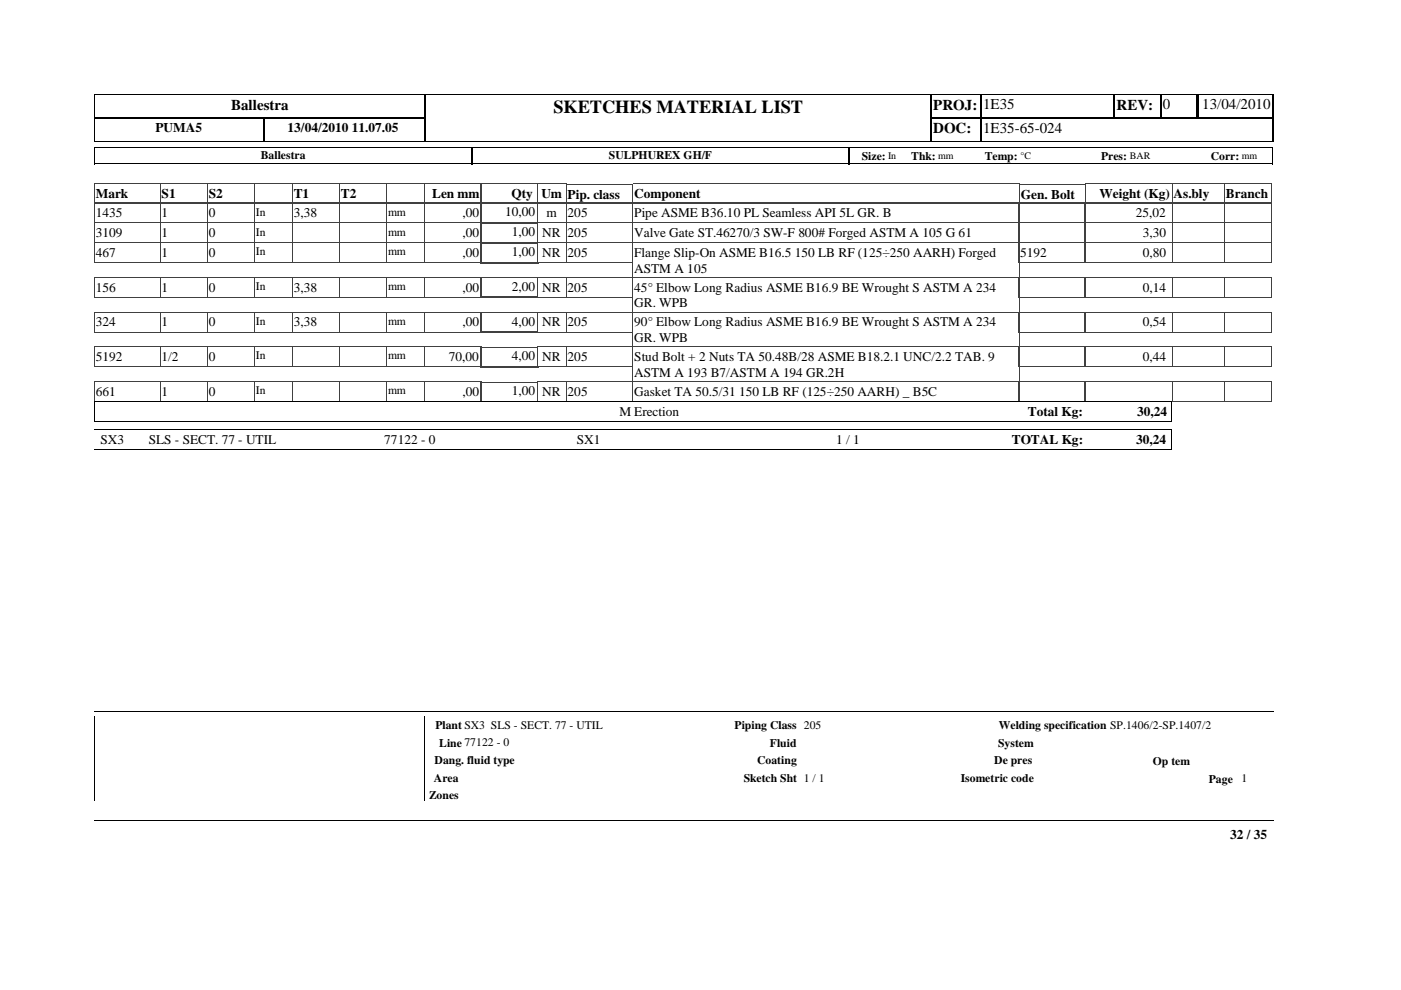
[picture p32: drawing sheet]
<svg xmlns="http://www.w3.org/2000/svg" width="297mm" height="210mm" viewBox="0 0 297 210" stroke-linecap="round" stroke-linejoin="round" font-family="sans-serif">
<defs><g id="words">
<text font-size="3.9" x="117.3" y="23.9">SKETCHES MATERIAL LIST</text>
<g font-size="3.2">
<text x="49" y="23.2">Ballestra</text>
<text x="197.9" y="23.2">PROJ:</text>
<text x="208.4" y="23.2">1E35</text>
<text x="236.7" y="23.2">REV:</text>
<text x="246.5" y="23.2">0</text>
<text x="254.9" y="23.2">13/04/2010</text>
<text x="197.9" y="28.3">DOC:</text>
<text x="208.4" y="28.2">1E35-65-024</text>
</g>
<g font-size="2.8">
<text x="33" y="27.9">PUMA5</text>
<text x="61" y="27.9">13/04/2010 11.07.05</text>
<text x="20.3" y="42.1">Mark</text>
<text x="20.3" y="46">1435</text>
<text x="34.3" y="46">1</text>
<text x="34.3" y="42.1">S1</text>
<text x="44.3" y="42.1">S2</text>
<text x="44.3" y="46">0</text>
<text x="62.3" y="42.1">T1</text>
<text x="62.3" y="46">3,38</text>
<text x="72.3" y="42.1">T2</text>
<text x="91.6" y="42.1">Len mm</text>
<text x="98.1" y="46">,00</text>
<text x="107.1" y="45.8">10,00</text>
<text x="108.5" y="42.1">Qty</text>
<text x="114.8" y="42.1">Um</text>
<text x="115.8" y="46">m</text>
<text x="120.4" y="42.1">Pip. class</text>
<text x="120.4" y="46">205</text>
<text x="134.5" y="42.1">Component</text>
<text x="134.5" y="46">Pipe ASME B36.10 PL Seamless API 5L GR. B</text>
<text x="216.5" y="42.1">Gen. Bolt</text>
<text x="233.1" y="42.1">Weight (Kg)</text>
<text x="240.8" y="46">25,02</text>
<text x="248.8" y="42.1">As.bly</text>
<text x="259.9" y="42.1">Branch</text>
<text x="20.3" y="50.3">3109</text>
<text x="34.3" y="50.3">1</text>
<text x="44.3" y="50.3">0</text>
<text x="98.1" y="50.3">,00</text>
<text x="108.5" y="50.1">1,00</text>
<text x="115" y="50.3">NR</text>
<text x="120.4" y="50.3">205</text>
<text x="134.5" y="50.3">Valve Gate ST.46270/3 SW-F 800# Forged ASTM A 105 G 61</text>
<text x="242.3" y="50.3">3,30</text>
<text x="20.3" y="54.5">467</text>
<text x="34.3" y="54.5">1</text>
<text x="44.3" y="54.5">0</text>
<text x="98.1" y="54.5">,00</text>
<text x="108.5" y="54.3">1,00</text>
<text x="115" y="54.5">NR</text>
<text x="120.4" y="54.5">205</text>
<text x="134.5" y="54.5">Flange Slip-On ASME B16.5 150 LB RF (125÷250 AARH) Forged</text>
<text x="134.5" y="57.8">ASTM A 105</text>
<text x="216.3" y="54.5">5192</text>
<text x="242.3" y="54.5">0,80</text>
<text x="20.3" y="61.8">156</text>
<text x="34.3" y="61.8">1</text>
<text x="44.3" y="61.8">0</text>
<text x="62.3" y="61.8">3,38</text>
<text x="98.1" y="61.8">,00</text>
<text x="108.5" y="61.7">2,00</text>
<text x="115" y="61.8">NR</text>
<text x="120.4" y="61.8">205</text>
<text x="134.5" y="61.8">45° Elbow Long Radius ASME B16.9 BE Wrought S ASTM A 234</text>
<text x="134.5" y="65.2">GR. WPB</text>
<text x="242.3" y="61.8">0,14</text>
<text x="20.3" y="69.2">324</text>
<text x="34.3" y="69.2">1</text>
<text x="44.3" y="69.2">0</text>
<text x="62.3" y="69.2">3,38</text>
<text x="98.1" y="69.2">,00</text>
<text x="108.5" y="69">4,00</text>
<text x="115" y="69.2">NR</text>
<text x="120.4" y="69.2">205</text>
<text x="134.5" y="69.2">90° Elbow Long Radius ASME B16.9 BE Wrought S ASTM A 234</text>
<text x="242.3" y="69.2">0,54</text>
<text x="20.3" y="76.6">5192</text>
<text x="34.3" y="76.6">1/2</text>
<text x="44.3" y="76.6">0</text>
<text x="95.2" y="76.6">70,00</text>
<text x="108.5" y="76.4">4,00</text>
<text x="115" y="76.6">NR</text>
<text x="120.4" y="76.6">205</text>
<text x="134.5" y="72.5">GR. WPB</text>
<text x="134.5" y="76.6">Stud Bolt + 2 Nuts TA 50.48B/28 ASME B18.2.1 UNC/2.2 TAB. 9</text>
<text x="242.3" y="76.6">0,44</text>
<text x="20.3" y="83.9">661</text>
<text x="34.3" y="83.9">1</text>
<text x="44.3" y="83.9">0</text>
<text x="98.1" y="83.9">,00</text>
<text x="108.5" y="83.7">1,00</text>
<text x="115" y="83.9">NR</text>
<text x="120.4" y="83.9">205</text>
<text x="134.5" y="79.9">ASTM A 193 B7/ASTM A 194 GR.2H</text>
<text x="134.5" y="83.9">Gasket TA 50.5/31 150 LB RF (125÷250 AARH) _ B5C</text>
<text x="131.3" y="88.2">M Erection</text>
<text x="217.9" y="88.2">Total Kg:</text>
<text x="241.1" y="88.2">30,24</text>
<text x="21.3" y="94.1">SX3</text>
<text x="31.6" y="94.1">SLS - SECT. 77 - UTIL</text>
<text x="81.5" y="94.1">77122 - 0</text>
<text x="122.3" y="94.1">SX1</text>
<text x="177.3" y="94.1">1 / 1</text>
<text x="214.5" y="94.2">TOTAL Kg:</text>
<text x="240.9" y="94.2">30,24</text>
<text x="260.8" y="177.9">32 / 35</text>
</g>
<g font-size="2.5">
<text x="55.3" y="33.7">Ballestra</text>
<text x="129.1" y="33.7">SULPHUREX GH/F</text>
<text x="182.7" y="33.8">Size:</text>
<text x="193.2" y="33.8">Thk:</text>
<text x="208.8" y="33.8">Temp:</text>
<text x="233.5" y="33.8">Pres:</text>
<text x="256.7" y="33.8">Corr:</text>
<text x="54.3" y="45.7">In</text>
<text x="82.3" y="45.7">mm</text>
<text x="54.3" y="49.9">In</text>
<text x="82.3" y="49.9">mm</text>
<text x="54.3" y="54.2">In</text>
<text x="82.3" y="54.2">mm</text>
<text x="54.3" y="61.5">In</text>
<text x="82.3" y="61.5">mm</text>
<text x="54.3" y="68.9">In</text>
<text x="82.3" y="68.9">mm</text>
<text x="54.3" y="76.2">In</text>
<text x="82.3" y="76.2">mm</text>
<text x="54.3" y="83.6">In</text>
<text x="82.3" y="83.6">mm</text>
<text x="92.3" y="154.6">Plant SX3 SLS - SECT. 77 - UTIL</text>
<text x="155.7" y="154.6">Piping Class 205</text>
<text x="211.8" y="154.6">Welding specification SP.1406/2-SP.1407/2</text>
<text x="93.1" y="158.3">Line 77122 - 0</text>
<text x="163.2" y="158.3">Fluid</text>
<text x="211.6" y="158.3">System</text>
<text x="92" y="165.7">Area</text>
<text x="92.2" y="162">Dang. fluid type</text>
<text x="157.7" y="165.7">Sketch Sht 1 / 1</text>
<text x="160.5" y="162">Coating</text>
<text x="203.7" y="165.7">Isometric code</text>
<text x="210.8" y="162">De pres</text>
<text x="244.5" y="162.2">Op tem</text>
<text x="256.3" y="165.9">Page</text>
<text x="263.2" y="165.9">1</text>
<text x="91" y="169.4">Zones</text>
</g>
<g font-size="2.1">
<text x="188.3" y="33.7">In</text>
<text x="198.9" y="33.7">mm</text>
<text x="216.4" y="33.7">°C</text>
<text x="239.6" y="33.7">BAR</text>
<text x="263.3" y="33.7">mm</text>
</g>
</g></defs>
<g fill="none" stroke="#404040" stroke-width=".21">
<path d="M20 39h70M20 39v4M34 39v4M43.9 39v4M54 39v4M62 39v4M72 39v4M82 39v4M90 39v4M101.9 39h12.2v4h-12.2zM134.2 39h81.9v4h-81.9M134.2 39v4h-14.2v-3.9h14.2"/>
<path d="M248.5 39h21.2v4h-21.2zM259.6 39v4M20 43h70"/>
</g>
<path d="M113.9 39h6.1v4h-6.1z" fill="#fff"/>
<path d="M90 39h12v4h-12zM113.9 39h6.2l-.1 4h-6.1zM216.2 39.1h13.9v3.9h-13.9zM248.5 39v4M248.5 39h-18.5v4h18.5" fill="none" stroke="#404040" stroke-width=".21"/>
<path d="M20 31.2h249.9M20 34.7h249.9M20 30h70.3M20 20.1h70.3M20.1 20v10.1M20.1 31.1v3.7M197.2 30h72.9M197.2 20.1h72.9M269.9 31.1v3.7" fill="none" stroke="#000" stroke-width=".21"/>
<path d="M20 25h70.3M55.9 24.9v5.2M90.1 20v5.2M100 31.1v3.7M180 31.1v3.7M197.2 25h72.9M197.4 20v10.1M208 20v10.1M246 20v5.2M254 20v5.2" fill="none" stroke="#000" stroke-width=".36"/>
<path d="M20 25.1h70.3M90.1 24.9v5.2M236.3 20v5.2M253.8 20v5.2" fill="none" stroke="#000" stroke-width=".34"/>
<path d="M269.9 20v10.1" fill="none" stroke="#000" stroke-width=".25"/>
<path d="M90.3 20.2h107v9.7h-107z" fill="#fff"/>
<path d="M89.9 20.1h107.8M89.9 30h107.8" fill="none" stroke="#000" stroke-width=".21"/>
<path d="M197.5 20v10.1" fill="none" stroke="#000" stroke-width=".36"/>
<path d="M90.1 20v10.1" fill="none" stroke="#000" stroke-width=".34"/>
<g fill="none" stroke="#404040" stroke-width=".21">
<path d="M20 43h82v4.3h-82M20 43v4.3M34 43v4.3M43.9 43v4.3M54 43v4.3M62 43v4.3M72 43v4.3M82 43v4.3M90 43v4.3M101.8 43.1h12.5M101.8 47.2h12.5M120 43h96.1v4.3h-96.1z"/>
<path d="M134.2 43v4.3M230 43h39.7v4.3h-39.7zM248.5 43v4.3M259.6 43v4.3"/>
</g>
<path d="M102 43v4.3M114.1 43v4.3" fill="none" stroke="#404040" stroke-width=".36"/>
<path d="M113.9 43.1h6.1v4.2h-6.1z" fill="#fff"/>
<g fill="none" stroke="#404040" stroke-width=".21">
<path d="M20 47.3h82v4.2h-82M20 47.3v4.2M34 47.3v4.2M43.9 47.3v4.2M54 47.3v4.2M62 47.3v4.2M72 47.3v4.2M82 47.3v4.2M90 47.3v4.2M101.8 47.3h12.5M101.8 51.4h12.5M134.2 47.3v4.2"/>
<path d="M216.1 47.3v4.2h-96.1l.1-8.5h-6.2v4.3h116.1l-.1-4.3h-13.9v4.3M230 47.3h39.7v4.2h-39.7zM248.5 47.3v4.2M259.6 47.3v4.2"/>
</g>
<path d="M102 47.3v4.2M114.1 47.3v4.2" fill="none" stroke="#404040" stroke-width=".36"/>
<path d="M113.9 47.3h6.1v4.2h-6.1z" fill="#fff"/>
<g fill="none" stroke="#404040" stroke-width=".21">
<path d="M20 51.5h82v4.3l-82-.1M20 51.5v4.3M34 51.5v4.3M43.9 51.5v4.3M54 51.5v4.3M62 51.5v4.3M72 51.5v4.3M82 51.5v4.3M90 51.5v4.3M101.8 51.6h12.5M134.2 51.5v7.3M216 51.5v-4.2h13.9l.1 4.2h-116.1v-4.2h6.2l-.1 8.5 14.2-.1"/>
<path d="M216.1 51.5v7.3M230 51.5h39.7v4.3l-39.7-.1zM248.5 51.5v4.3M259.6 51.5v4.3"/>
</g>
<path d="M102 51.5v4.4M114.1 51.5v4.4" fill="none" stroke="#404040" stroke-width=".36"/>
<path d="M101.8 55.7h12.5" fill="none" stroke="#404040" stroke-width=".34"/>
<path d="M113.9 51.5h6.1v4.2h-6.1z" fill="#fff"/>
<g fill="none" stroke="#404040" stroke-width=".21">
<path d="M20 58.9h82v4.2h-82M20 58.8v4.3M34 58.8v4.3M43.9 58.8v4.3M54 58.8v4.3M62 58.8v4.3M72 58.8v4.3M82 58.8v4.3M90 58.8v4.3M101.8 58.9h12.5M113.9 51.5h6.2l-.1 4.3-6.1-.1zM134.2 58.8v7.4"/>
<path d="M216 51.5h14l-.1 4.3-13.9-.1zM230 58.9h39.7v4.2h-39.7zM248.5 58.8v4.3M259.6 58.8v4.3M134.2 63.1h-14.2v-4.3l96.1 .1v7.3h-81.9"/>
</g>
<path d="M102 58.8v4.4M114.1 58.8v4.4" fill="none" stroke="#404040" stroke-width=".36"/>
<path d="M101.8 63.1h12.5" fill="none" stroke="#404040" stroke-width=".34"/>
<path d="M113.9 58.9h6.1v4.2h-6.1z" fill="#fff"/>
<g fill="none" stroke="#404040" stroke-width=".21">
<path d="M113.9 58.9h6.2l-.1 4.2h-6.1zM216 58.9h14l-.1 4.2h-13.9zM20 66.2h82v4.3h-82M20 66.2v4.3M34 66.2v4.3M43.9 66.2v4.3M54 66.2v4.3M62 66.2v4.3M72 66.2v4.3M82 66.2v4.3M90 66.2v4.3M101.8 66.3h12.5"/>
<path d="M134.2 66.2v7.4M134.2 70.5h-14.2v-4.3h96.1v7.4M230 66.2h39.7v4.3h-39.7zM248.5 66.2v4.3M259.6 66.2v4.3"/>
</g>
<path d="M102 66.2v4.4M114.1 66.2v4.4" fill="none" stroke="#404040" stroke-width=".36"/>
<path d="M101.8 70.4h12.5" fill="none" stroke="#404040" stroke-width=".34"/>
<path d="M113.9 66.2h6.1v4.2h-6.1z" fill="#fff"/>
<g fill="none" stroke="#404040" stroke-width=".21">
<path d="M20 73.6h82v4.2h-82M20 73.6v4.2M34 73.6v4.2M43.9 73.6v4.2M54 73.6v4.2M62 73.6v4.2M72 73.6v4.2M82 73.6v4.2M90 73.6v4.2M101.8 73.6h12.5M113.9 66.2h6.2l-.1 4.3h-6.1zM134.2 73.6v7.3"/>
<path d="M134.2 77.8h-14.2v-4.2h96.1v7.3M216 66.2h14l-.1 4.3h-13.9zM230 73.6h39.7v4.2h-39.7zM248.5 73.6v4.2M259.6 73.6v4.2M134.2 80.9h81.9"/>
</g>
<path d="M102 73.6v4.4M114.1 73.6v4.4" fill="none" stroke="#404040" stroke-width=".36"/>
<path d="M101.8 77.8h12.5" fill="none" stroke="#404040" stroke-width=".34"/>
<path d="M113.9 73.6h6.1v4.2h-6.1z" fill="#fff"/>
<g fill="none" stroke="#404040" stroke-width=".21">
<path d="M113.9 73.6h6.2l-.1 4.2h-6.1zM216 73.6h14l-.1 4.2h-13.9zM20 80.9h82v4.3h-82M20 80.9v4.3M34 80.9v4.3M43.9 80.9v4.3M54 80.9v4.3M62 80.9v4.3M72 80.9v4.3M82 80.9v4.3M90 80.9v4.3M101.8 81h12.5"/>
<path d="M101.8 85.1h12.5M120 80.9h96.1v4.3h-96.1zM134.2 80.9v4.3M230 80.9h39.7v4.3h-39.7zM248.5 80.9v4.3M259.6 80.9v4.3"/>
</g>
<path d="M102 80.9v4.3M114.1 80.9v4.3" fill="none" stroke="#404040" stroke-width=".36"/>
<path d="M113.9 80.9h6.1v4.3h-6.1z" fill="#fff"/>
<path d="M113.9 80.9h6.2l-.1 4.3h-6.1zM216 80.9h14l-.1 4.3h-13.9z" fill="none" stroke="#404040" stroke-width=".21"/>
<path d="M20 85.2h228.3v4.2h-228.3M20 85.2v4.2" fill="none" stroke="#000" stroke-width=".21"/>
<path d="M189 91.1h23.8v4.3h-23.8z" fill="#fff"/>
<path d="M20 91.2h228.3v4.2h-228.3M20 150.9h250M20 173.9h250" fill="none" stroke="#000" stroke-width=".21"/>
<path d="M20 151.9h70v18h-70z" fill="#fff"/>
<path d="M20 151.9v18M90.1 151.9v18" fill="none" stroke="#000" stroke-width=".21"/>
<use href="#words"/>
</svg>
